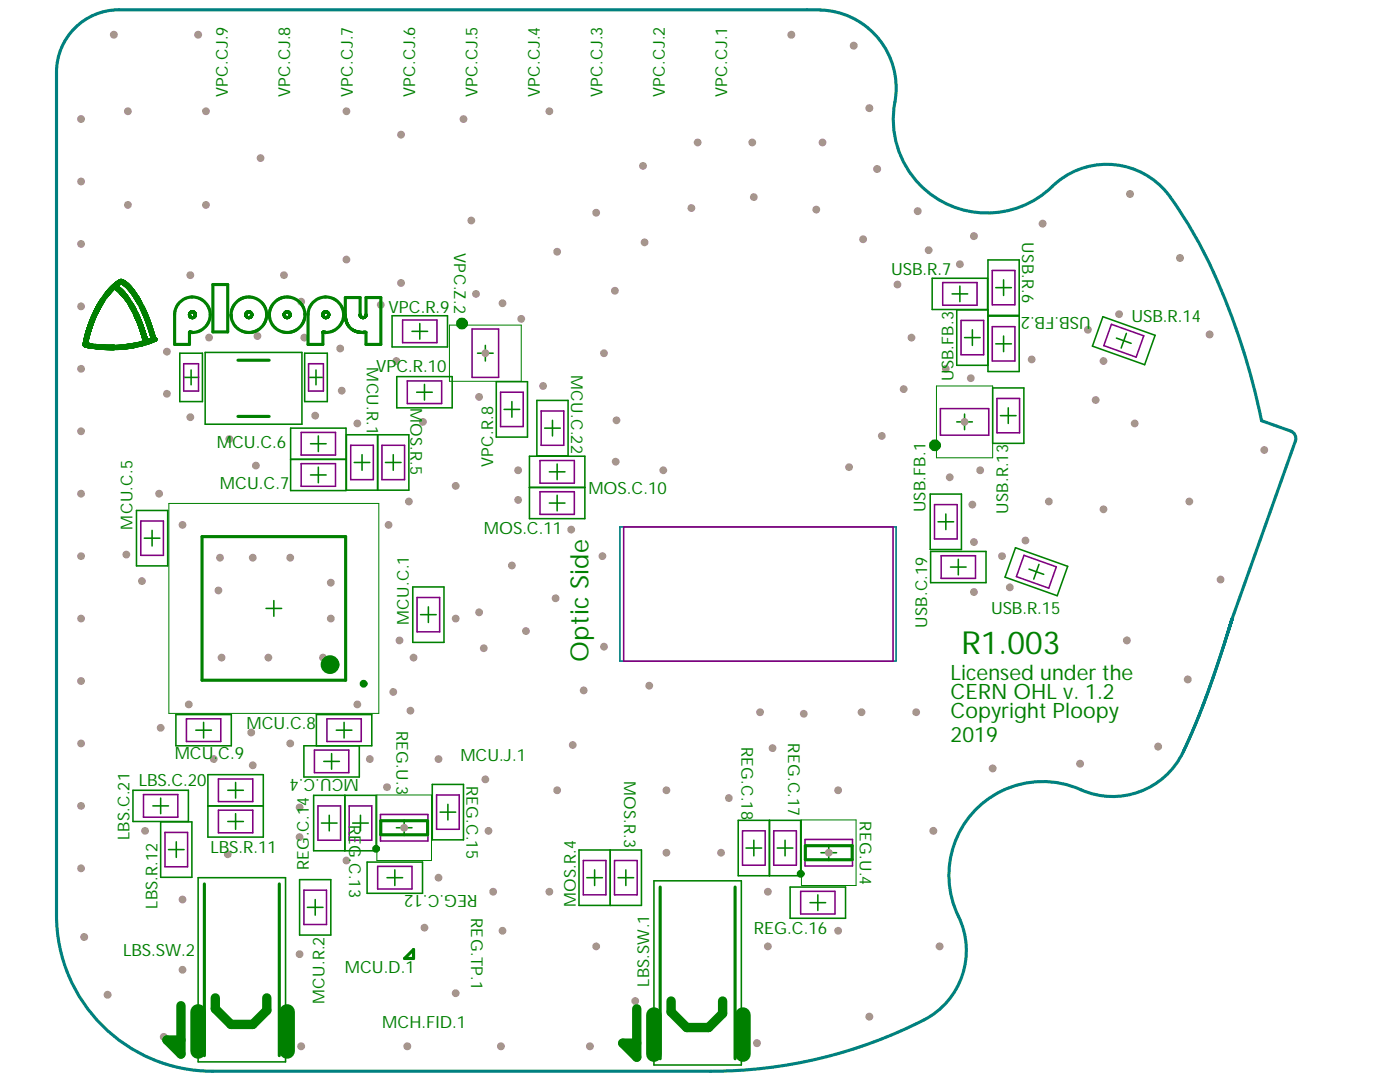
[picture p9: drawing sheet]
<svg xmlns="http://www.w3.org/2000/svg" width="279mm" height="216mm" viewBox="0 0 279 216" stroke-linecap="round" stroke-linejoin="round" font-family="sans-serif">
<defs><g id="words">
<text font-size="6.3" fill="#008000" x="191.9" y="130.5">R1.003</text>
<text font-size="5" fill="#008000" x="117.4" y="132.1" transform="rotate(-90 117.4 132.1)">Optic Side</text>
<g font-size="4.2" fill="#008000">
<text x="189.7" y="135.7">Licensed under the</text>
<text x="189.7" y="139.5">CERN OHL v. 1.2</text>
<text x="189.7" y="143.3">Copyright Ploopy</text>
<text x="189.7" y="148">2019</text>
</g>
<g font-size="3.4" fill="#008000">
<text x="177.9" y="54.9">USB.R.7</text>
<text x="77.5" y="62.4">VPC.R.9</text>
<text x="217.7" y="63.3" transform="rotate(-180 217.7 63.3)">USB.FB.2</text>
<text x="225.8" y="64.2">USB.R.14</text>
<text x="75.1" y="74.2">VPC.R.10</text>
<text x="43.3" y="89.5">MCU.C.6</text>
<text x="43.9" y="97.6">MCU.C.7</text>
<text x="117.4" y="98.5">MOS.C.10</text>
<text x="96.5" y="106.6">MOS.C.11</text>
<text x="197.8" y="122.5">USB.R.15</text>
<text x="49.2" y="145.5">MCU.C.8</text>
<text x="34.9" y="151.5">MCU.C.9</text>
<text x="71.6" y="155.5" transform="rotate(-180 71.6 155.5)">MCU.C.4</text>
<text x="91.9" y="151.8">MCU.J.1</text>
<text x="27.7" y="156.8">LBS.C.20</text>
<text x="42" y="170.1">LBS.R.11</text>
<text x="95.3" y="178.6" transform="rotate(-180 95.3 178.6)">REG.C.12</text>
<text x="24.6" y="190.7">LBS.SW.2</text>
<text x="150.4" y="186.3">REG.C.16</text>
<text x="68.8" y="194.1">MCU.D.1</text>
<text x="76.3" y="205">MCH.FID.1</text>
</g>
<g font-size="3.3" fill="#008000">
<text x="45.5" y="19.4" transform="rotate(-90 45.5 19.4)">VPC.CJ.9</text>
<text x="57.9" y="19.4" transform="rotate(-90 57.9 19.4)">VPC.CJ.8</text>
<text x="70.4" y="19.4" transform="rotate(-90 70.4 19.4)">VPC.CJ.7</text>
<text x="82.8" y="19.4" transform="rotate(-90 82.8 19.4)">VPC.CJ.6</text>
<text x="95.3" y="19.4" transform="rotate(-90 95.3 19.4)">VPC.CJ.5</text>
<text x="107.8" y="19.4" transform="rotate(-90 107.8 19.4)">VPC.CJ.4</text>
<text x="120.2" y="19.4" transform="rotate(-90 120.2 19.4)">VPC.CJ.3</text>
<text x="132.7" y="19.4" transform="rotate(-90 132.7 19.4)">VPC.CJ.2</text>
<text x="145.1" y="19.4" transform="rotate(-90 145.1 19.4)">VPC.CJ.1</text>
<text x="90.6" y="50.5" transform="rotate(90 90.6 50.5)">VPC.Z.2</text>
<text x="204" y="48.4" transform="rotate(90 204 48.4)">USB.R.6</text>
<text x="73.2" y="73.3" transform="rotate(90 73.2 73.3)">MCU.R.1</text>
<text x="114" y="74.8" transform="rotate(90 114 74.8)">MCU.C.22</text>
<text x="190.3" y="76.1" transform="rotate(-90 190.3 76.1)">USB.FB.3</text>
<text x="81.9" y="81.4" transform="rotate(90 81.9 81.4)">MOS.R.5</text>
<text x="98.4" y="93.2" transform="rotate(-90 98.4 93.2)">VPC.R.8</text>
<text x="26.5" y="105.7" transform="rotate(-90 26.5 105.7)">MCU.C.5</text>
<text x="184.7" y="102.2" transform="rotate(-90 184.7 102.2)">USB.FB.1</text>
<text x="201.2" y="102.6" transform="rotate(-90 201.2 102.6)">USB.R.13</text>
<text x="81.6" y="124.7" transform="rotate(-90 81.6 124.7)">MCU.C.1</text>
<text x="185" y="125.3" transform="rotate(-90 185 125.3)">USB.C.19</text>
<text x="79.1" y="145.9" transform="rotate(90 79.1 145.9)">REG.U.3</text>
<text x="148" y="149" transform="rotate(90 148 149)">REG.C.18</text>
<text x="157.3" y="148.3" transform="rotate(90 157.3 148.3)">REG.C.17</text>
<text x="124.6" y="155.8" transform="rotate(90 124.6 155.8)">MOS.R.3</text>
<text x="93.1" y="156.8" transform="rotate(90 93.1 156.8)">REG.C.15</text>
<text x="25.8" y="167.7" transform="rotate(-90 25.8 167.7)">LBS.C.21</text>
<text x="69.7" y="164.5" transform="rotate(90 69.7 164.5)">REG.C.13</text>
<text x="171.6" y="163.9" transform="rotate(90 171.6 163.9)">REG.U.4</text>
<text x="61.7" y="173.6" transform="rotate(-90 61.7 173.6)">REG.C.14</text>
<text x="31.4" y="181.4" transform="rotate(-90 31.4 181.4)">LBS.R.12</text>
<text x="94.1" y="183.2" transform="rotate(90 94.1 183.2)">REG.TP.1</text>
<text x="114.9" y="181.1" transform="rotate(-90 114.9 181.1)">MOS.R.4</text>
<text x="129.6" y="196.9" transform="rotate(-90 129.6 196.9)">LBS.SW.1</text>
<text x="64.8" y="200.4" transform="rotate(-90 64.8 200.4)">MCU.R.2</text>
</g>
</g></defs>
<g fill="none" stroke="#008000" stroke-width=".31">
<path d="M186 55.5h11.1v6.3h-11.1zM190 58.6h3.1M191.6 57.1v3.1M198.7 57.4h3.1M200.3 55.8v3.2M35.9 70.5h4.5v9.6h-4.5zM36.7 75.3h2.9M38.1 73.8v3M40.9 70.3h19.4v14.3h-19.4zM60.8 70.5h4.5v9.6h-4.5zM61.6 75.3h2.9M63.1 73.8v3"/>
<path d="M78.2 63h11.1v6.2h-11.1zM79.2 75.1h11v6.3h-11zM82.2 66.1h3.1M83.2 78.3h3.1M83.8 64.6v3.1M84.7 76.7v3.1M95.3 70.5h3.1M96.9 68.9v3.1M99 76.2h6.3v11h-6.3zM107.1 79.9h6.3v11.1h-6.3zM192.5 67.4h3.1M194.1 65.8v3.1"/>
<path d="M197.2 61.8h-6.3v11.1h6.3M197.2 62.9h6.2v-11h-6.2v22.2h6.2v-11h-6.2M198.1 77.4h6.2v11.1h-6.2zM198.7 68.6h3.1M200.3 67.1v3.1M220.1 63.2l10.4 3.7-2.1 5.9-10.4-3.7zM222.8 67.5l2.9 1M224.8 66.5l-1 3M58 85.4h11.1v12.5h-11.1zM58 91.7h11.1M62 94.8h3.1M62 88.5h3.1"/>
<path d="M63.5 87v3.1M63.5 93.2v3.1M69.1 86.8h12.5v11h-12.5zM70.7 92.3h3.1M72.3 90.7v3.1M75.4 86.8v11M76.9 92.3h3.1M78.5 90.7v3.1M100.6 81.7h3.1M102.2 80.1v3.1M105.7 91h11v12.5h-11zM105.7 97.3h11"/>
<path d="M108.7 85.4h3.1M109.6 94.1h3.1M110.3 83.9v3.1M111.2 92.6v3.1M111.2 98.8v3.1M185.6 98.6h6.3v11h-6.3zM190.9 84.2h3.2M192.5 82.6v3.1M199.7 82.9h3.1M201.2 81.4v3.1M27.2 101.9h6.3v11h-6.3zM28.8 107.4h3.1"/>
<path d="M30.4 105.8v3.1M54.7 119.8v3.2M82.4 117.1h6.2v11.1h-6.2zM109.6 100.4h3.1M185.7 110h11.1v6.3h-11.1zM187.2 104.1h3.1M188.8 102.6v3.1M189.7 113.2h3.1M191.3 111.6v3.1M202.7 109.3l10.4 3.7-2.1 5.9-10.4-3.7zM205.4 113.6l2.9 1M207.4 112.6l-1.1 3"/>
<path d="M53.1 121.4h3.1M83.9 122.7h3.1M85.5 121.1v3.1M26.5 157.7h11.1v6.2h-11.1zM32.1 159.2v3.2M35.1 142.6h11.1v6.2h-11.1zM39.1 145.7h3.1M40.6 144.1v3.2M41.5 154.6h11v12.4h-11zM45.5 157.7h3.1M47 156.1v3.1M62.6 158.7h12.5v11.1h-12.5z"/>
<path d="M63.1 148.8v-6.2h11.1v6.2h-13.6v6.2h11.1v-6.2M64.6 151.9h3.1M66.2 150.4v3.1M67.1 145.7h3.1M68.7 144.1v3.2M68.8 158.7v11.1M86.3 156.5h6.2v11.1h-6.2zM30.5 160.8h3.1M32.1 164h6.2v11.1h-6.2zM33.6 169.5h3.1M35.2 168v3.1M39.5 175.1h17.5v36.8h-17.5z"/>
<path d="M41.5 160.8h11M45.5 163.9h3.1M47 162.4v3.1M59.8 175.5h6.2v11.1h-6.2zM62.9 179.5v3.1M64.2 164.2h3.1M65.7 162.7v3.1M70.4 164.2h3.1M71.9 162.7v3.1M73.3 172h11v6.2h-11zM77.2 175.1h3.2M78.8 173.6v3.1"/>
<path d="M79.1 165.2h3.1M80.7 163.6v3.1M87.8 162.1h3.1M89.4 160.5v3.1M115.6 169.6h12.4v11.1h-12.4zM117.1 175.1h3.1M118.7 173.6v3.1M121.8 169.6v11.1M123.3 175.1h3.2M124.9 173.6v3.1M130.5 175.8h17.5v36.7h-17.5zM147.3 163.7h12.5v11h-12.5z"/>
<path d="M148.9 169.2h3.1M150.4 167.7v3.1M153.6 163.7v11M155.1 169.2h3.1M156.7 167.7v3.1M157.7 177h11v6.2h-11zM163.2 178.6v3.1M163.8 170.1h3.2M165.4 168.6v3.1M61.3 181.1h3.2M161.7 180.1h3.1"/>
</g>
<path d="M89.7 64.9h14.3v11.2h-14.3zM186.9 77h11.2v14.3h-11.2zM33.7 100.5h41.9v41.9h-41.9zM75.2 158.6h10.9v13.1h-10.9zM159.9 163.6h10.9v13.1h-10.9z" fill="none" stroke="#008000" stroke-width=".2"/>
<g fill="none" stroke="#008080" stroke-width=".62">
<path d="M245 126.4v.1M245 126.3v.1M245.1 126v.1M245.2 125.8l-.2 .6M245.2 125.8h.1M245.2 125.7h.1M245.2 125.6h.1M245.3 125.5l-.1 .3M245.3 125.4l-.1 .2M245.3 125.3h.1M245.3 125.3v.1M245.3 125.2v.1"/>
<path d="M245.4 125.2l-.1 .3M245.4 125.2h.1M245.4 125.1v.1M245.4 125.1h.1M245.4 125l-.1 .3M245.4 125h.1M245.4 125v.1M245.4 124.9v.1M245.4 124.9h.1M245.5 124.9h.1M245.5 124.9h-.1M245.5 124.8h.1"/>
<path d="M245.5 124.7h.1M245.5 124.6v.1M245.6 124.6h-.1M245.6 124.5v.1M245.6 124.5l-.1 .3M245.6 124.4h.1M245.6 124.3h.1M245.7 124.2l-.1 .3M245.7 124.2h.1M245.7 124.1l-.1 .3M245.7 124v.2M245.8 123.8l-.1 .3"/>
<path d="M245.8 123.8h.1M245.8 123.7v.1M245.8 123.7h.1M245.9 123.6h-.1M245.9 123.5l-.1 .2M245.9 123.5h.1M245.9 123.5l-.1 .3M245.9 123.4l12.6-35.4a1.56 1.56 0 0 0-.9-2l-5.8-2.1a129.9 129.9 0 0 0-14.6-39l-.7-1.1a36.3 36.3 0 0 0-4.5-6.3 15.6 15.6 0 0 0-22-.3 18.7 18.7 0 0 1-22.3 2.9 18.7 18.7 0 0 1-9-20.6 15.7 15.7 0 0 0-16.6-17.5h-138.4a12.5 12.5 0 0 0-12.4 12.4v168.2a31.1 31.1 0 0 0 31.1 31.2h99.5a92.4 92.4 0 0 0 43.8-11.1 15.6 15.6 0 0 0 5.6-19.9 18.7 18.7 0 0 1 3.3-21.2 18.7 18.7 0 0 1 21.1-4 15.9 15.9 0 0 0 21.4-9.7l3.7-9.2 4.2-12.3M245.9 123.4v.1M239.2 143h.1"/>
</g>
<path d="M123.7 105.1h55.1v26.8h-55.1z" fill="none" stroke="#008080" stroke-width=".31"/>
<g fill="none" stroke="#800080" stroke-width=".31">
<path d="M188.1 56.4h6.9v4.5h-6.9zM198 54h4.5v6.8h-4.5zM36.7 72.6h2.9v5.4h-2.9zM61.6 72.6h2.9v5.4h-2.9zM80.4 63.9h6.8v4.5h-6.8zM81.3 76h6.8v4.5h-6.8zM94.2 65.6h5.3v9.7h-5.3zM99.9 78.3h4.5v6.8h-4.5zM191.8 63.9h4.5v6.9h-4.5zM198 65.2h4.5v6.8h-4.5zM199 79.5h4.5v6.9h-4.5zM221.8 64.7l6.5 2.3-1.6 4.3-6.4-2.3z"/>
<path d="M60.1 86.3h6.9v4.5h-6.9zM60.1 92.5h6.9v4.5h-6.9zM70 88.9h4.5v6.8h-4.5zM76.2 88.9h4.5v6.8h-4.5zM107.8 91.9h6.8v4.5h-6.8zM107.8 98.1h6.8v4.5h-6.8zM108 82h4.5v6.9h-4.5zM187.7 81.5h9.6v5.3h-9.6zM28.1 104h4.5v6.8h-4.5zM83.2 119.2h4.5v6.9h-4.5zM124.5 105.2h53.7v26.7h-53.7zM186.5 100.7h4.5v6.8h-4.5z"/>
<path d="M187.8 110.9h6.9v4.5h-6.9zM204.4 110.8l6.4 2.3-1.5 4.3-6.5-2.3zM28.6 158.5h6.9v4.6h-6.9zM37.2 143.4h6.9v4.6h-6.9zM43.6 155.4h6.8v4.5h-6.8zM62.8 149.7h6.8v4.5h-6.8zM65.2 143.4h6.9v4.6h-6.9zM87.1 158.6h4.5v6.9h-4.5zM32.9 166.1h4.5v6.9h-4.5zM43.6 161.7h6.8v4.5h-6.8zM60.6 177.6h4.6v6.9h-4.6zM63.5 160.8h4.5v6.9h-4.5z"/>
<path d="M69.7 160.8h4.5v6.9h-4.5zM75.4 172.9h6.8v4.5h-6.8zM75.9 162.5h9.5v5.3h-9.5zM116.4 171.7h4.5v6.9h-4.5zM122.6 171.7h4.6v6.9h-4.6zM148.2 165.8h4.5v6.8h-4.5zM154.4 165.8h4.5v6.8h-4.5zM159.8 177.9h6.8v4.5h-6.8zM160.7 167.5h9.4v5.3h-9.4z"/>
</g>
<g fill="#a6968d">
<circle cx="45.5" cy="170.5" r=".78"/>
<circle cx="50.1" cy="146.2" r=".78"/>
<circle cx="57.9" cy="148.3" r=".78"/>
<circle cx="96.6" cy="129.3" r=".78"/>
<circle cx="218.7" cy="79.8" r=".78"/>
<circle cx="220.2" cy="101.6" r=".78"/>
<circle cx="226.5" cy="84.5" r=".78"/>
<circle cx="243.6" cy="115.6" r=".78"/>
<circle cx="237.4" cy="100.1" r=".78"/>
<circle cx="252.3" cy="89.8" r=".78"/>
<circle cx="42.7" cy="151.5" r=".78"/>
<circle cx="41.1" cy="40.9" r=".78"/>
<circle cx="25.5" cy="40.9" r=".78"/>
<circle cx="25.5" cy="22.2" r=".78"/>
<circle cx="41.1" cy="22.2" r=".78"/>
<circle cx="36.4" cy="193.5" r=".78"/>
<circle cx="126.8" cy="199.7" r=".78"/>
<circle cx="90.9" cy="198.2" r=".78"/>
<circle cx="92.5" cy="23.8" r=".78"/>
<circle cx="109.6" cy="22.2" r=".78"/>
<circle cx="52" cy="31.5" r=".78"/>
<circle cx="69.1" cy="22.2" r=".78"/>
<circle cx="128.3" cy="33.1" r=".78"/>
<circle cx="164.2" cy="28.4" r=".78"/>
<circle cx="80" cy="56.5" r=".78"/>
<circle cx="69.1" cy="51.8" r=".78"/>
<circle cx="38" cy="54.9" r=".78"/>
<circle cx="56.7" cy="54.9" r=".78"/>
<circle cx="31.8" cy="98.5" r=".78"/>
<circle cx="81.6" cy="100.1" r=".78"/>
<circle cx="171.9" cy="142.1" r=".78"/>
<circle cx="36.4" cy="179.5" r=".78"/>
<circle cx="100.3" cy="185.7" r=".78"/>
<circle cx="59.8" cy="190.4" r=".78"/>
<circle cx="133" cy="157.7" r=".78"/>
<circle cx="109.6" cy="177.9" r=".78"/>
<circle cx="119" cy="188.8" r=".78"/>
<circle cx="153.2" cy="188.8" r=".78"/>
<circle cx="145.5" cy="159.2" r=".78"/>
<circle cx="167.3" cy="157.7" r=".78"/>
<circle cx="182.8" cy="142.1" r=".78"/>
<circle cx="77.5" cy="104.7" r=".78"/>
<circle cx="60.1" cy="60.2" r=".78"/>
<circle cx="76" cy="60.8" r=".78"/>
<circle cx="154.2" cy="149.3" r=".78"/>
<circle cx="160.4" cy="142.4" r=".78"/>
<circle cx="116.5" cy="137.8" r=".78"/>
<circle cx="151.7" cy="142.1" r=".78"/>
<circle cx="87.5" cy="151.5" r=".78"/>
<circle cx="105" cy="125.9" r=".78"/>
<circle cx="97.5" cy="165.8" r=".78"/>
<circle cx="81.9" cy="141.8" r=".78"/>
<circle cx="129.6" cy="136.8" r=".78"/>
<circle cx="120.5" cy="129" r=".78"/>
<circle cx="120.2" cy="111" r=".78"/>
<circle cx="110.9" cy="119.4" r=".78"/>
<circle cx="114.3" cy="148.7" r=".78"/>
<circle cx="111.2" cy="157.7" r=".78"/>
<circle cx="96.9" cy="155.5" r=".78"/>
<circle cx="98.4" cy="177.9" r=".78"/>
<circle cx="84.4" cy="84.2" r=".78"/>
<circle cx="95.6" cy="122.2" r=".78"/>
<circle cx="102.2" cy="112.8" r=".78"/>
<circle cx="114" cy="105.7" r=".78"/>
<circle cx="103.4" cy="99.8" r=".78"/>
<circle cx="185.3" cy="49.9" r=".78"/>
<circle cx="191.6" cy="52.7" r=".78"/>
<circle cx="100.3" cy="60.5" r=".78"/>
<circle cx="79.1" cy="72" r=".78"/>
<circle cx="104" cy="63.6" r=".78"/>
<circle cx="95.6" cy="79.2" r=".78"/>
<circle cx="139.2" cy="28.4" r=".78"/>
<circle cx="94.1" cy="44" r=".78"/>
<circle cx="95" cy="58.6" r=".78"/>
<circle cx="150.1" cy="28.4" r=".78"/>
<circle cx="111.2" cy="50.2" r=".78"/>
<circle cx="80" cy="26.9" r=".78"/>
<circle cx="90.9" cy="97" r=".78"/>
<circle cx="209.3" cy="100.1" r=".78"/>
<circle cx="119" cy="42.4" r=".78"/>
<circle cx="108.4" cy="77" r=".78"/>
<circle cx="71.3" cy="84.5" r=".78"/>
<circle cx="77.2" cy="157.1" r=".78"/>
<circle cx="59.8" cy="161.1" r=".78"/>
<circle cx="133" cy="170.2" r=".78"/>
<circle cx="143.9" cy="170.1" r=".78"/>
<circle cx="28.3" cy="116" r=".78"/>
<circle cx="66" cy="116.3" r=".78"/>
<circle cx="78.5" cy="138.1" r=".78"/>
<circle cx="32.1" cy="145.2" r=".78"/>
<circle cx="194.4" cy="108.2" r=".78"/>
<circle cx="194.1" cy="100.7" r=".78"/>
<circle cx="200" cy="111" r=".78"/>
<circle cx="193.7" cy="75.5" r=".78"/>
<circle cx="162.9" cy="41.8" r=".78"/>
<circle cx="122.7" cy="58" r=".78"/>
<circle cx="51.1" cy="92.9" r=".78"/>
<circle cx="33.3" cy="78.6" r=".78"/>
<circle cx="128.6" cy="48.4" r=".78"/>
<circle cx="188.8" cy="73.6" r=".78"/>
<circle cx="189.5" cy="95.2" r=".78"/>
<circle cx="205.9" cy="71.7" r=".78"/>
<circle cx="195.6" cy="93.8" r=".78"/>
<circle cx="122.9" cy="92.1" r=".78"/>
<circle cx="82.5" cy="131.2" r=".78"/>
<circle cx="79.7" cy="127.8" r=".78"/>
<circle cx="25.2" cy="110.7" r=".78"/>
<circle cx="43.6" cy="117.8" r=".78"/>
<circle cx="43.9" cy="111.3" r=".78"/>
<circle cx="71.3" cy="140.6" r=".78"/>
<circle cx="37.7" cy="140.6" r=".78"/>
<circle cx="132.4" cy="93.8" r=".78"/>
<circle cx="192.5" cy="84.2" r=".78"/>
<circle cx="194.4" cy="118.1" r=".78"/>
<circle cx="50.4" cy="152.7" r=".78"/>
<circle cx="29" cy="165.8" r=".78"/>
<circle cx="123" cy="83.9" r=".78"/>
<circle cx="120.5" cy="70.5" r=".78"/>
<circle cx="138" cy="41.5" r=".78"/>
<circle cx="169.4" cy="93.2" r=".78"/>
<circle cx="176" cy="87" r=".78"/>
<circle cx="180.3" cy="77.6" r=".78"/>
<circle cx="53.6" cy="131.2" r=".78"/>
<circle cx="73.8" cy="151.5" r=".78"/>
<circle cx="59.8" cy="167" r=".78"/>
<circle cx="69.1" cy="171.7" r=".78"/>
<circle cx="87.5" cy="175.1" r=".78"/>
<circle cx="84.7" cy="185.1" r=".78"/>
<circle cx="103.4" cy="93.8" r=".78"/>
<circle cx="80.7" cy="165.2" r=".78"/>
<circle cx="167.3" cy="185.7" r=".78"/>
<circle cx="165.4" cy="170.2" r=".78"/>
<circle cx="201.5" cy="117.2" r=".78"/>
<circle cx="204.6" cy="107.9" r=".78"/>
<circle cx="220.2" cy="72" r=".78"/>
<circle cx="223.3" cy="62.7" r=".78"/>
<circle cx="217.1" cy="65.8" r=".78"/>
<circle cx="36.4" cy="104.7" r=".78"/>
<circle cx="96.9" cy="70.5" r=".78"/>
<circle cx="64.5" cy="131.2" r=".78"/>
<circle cx="66" cy="123.4" r=".78"/>
<circle cx="44.2" cy="131.2" r=".78"/>
<circle cx="57.9" cy="111.3" r=".78"/>
<circle cx="50.4" cy="111.3" r=".78"/>
<circle cx="16.2" cy="23.8" r=".78"/>
<circle cx="16.2" cy="173.3" r=".78"/>
<circle cx="16.2" cy="160.8" r=".78"/>
<circle cx="16.2" cy="36.2" r=".78"/>
<circle cx="16.2" cy="111" r=".78"/>
<circle cx="16.2" cy="98.5" r=".78"/>
<circle cx="16.2" cy="86.1" r=".78"/>
<circle cx="16.2" cy="73.6" r=".78"/>
<circle cx="16.2" cy="61.1" r=".78"/>
<circle cx="16.2" cy="148.3" r=".78"/>
<circle cx="16.2" cy="135.9" r=".78"/>
<circle cx="45.8" cy="87.6" r=".78"/>
<circle cx="38" cy="83.2" r=".78"/>
<circle cx="33.3" cy="70.2" r=".78"/>
<circle cx="41.7" cy="67.4" r=".78"/>
<circle cx="51.4" cy="67.1" r=".78"/>
<circle cx="60.7" cy="67.4" r=".78"/>
<circle cx="67.9" cy="69.5" r=".78"/>
<circle cx="68.2" cy="78" r=".78"/>
<circle cx="62.9" cy="82.9" r=".78"/>
<circle cx="153.2" cy="177.9" r=".78"/>
<circle cx="181.9" cy="67.4" r=".78"/>
<circle cx="150.4" cy="39.3" r=".78"/>
<circle cx="179.1" cy="56.8" r=".78"/>
<circle cx="172.2" cy="47.7" r=".78"/>
<circle cx="16.2" cy="48.7" r=".78"/>
<circle cx="90.9" cy="123.4" r=".78"/>
<circle cx="16.2" cy="123.4" r=".78"/>
<circle cx="32.7" cy="206.9" r=".79"/>
<circle cx="237" cy="135.6" r=".79"/>
<circle cx="173.5" cy="202.9" r=".79"/>
<circle cx="241.4" cy="66.7" r=".79"/>
<circle cx="183.2" cy="42.1" r=".79"/>
<circle cx="157.9" cy="6.9" r=".79"/>
<circle cx="215.6" cy="152.4" r=".79"/>
<circle cx="187.5" cy="188.8" r=".79"/>
<circle cx="224.9" cy="127.8" r=".79"/>
<circle cx="151.1" cy="208.1" r=".79"/>
<circle cx="194.4" cy="47.1" r=".79"/>
<circle cx="175.1" cy="33.7" r=".79"/>
<circle cx="198.1" cy="153.3" r=".79"/>
<circle cx="186.3" cy="165.8" r=".79"/>
<circle cx="208.1" cy="44.6" r=".79"/>
<circle cx="173.5" cy="21.6" r=".79"/>
<circle cx="231.1" cy="149" r=".79"/>
<circle cx="22.7" cy="6.9" r=".79"/>
<circle cx="225.5" cy="38.7" r=".79"/>
<circle cx="117.7" cy="208.8" r=".79"/>
<circle cx="235.5" cy="51.5" r=".79"/>
<circle cx="16.8" cy="187" r=".79"/>
<circle cx="21.5" cy="198.5" r=".79"/>
<circle cx="81.3" cy="208.8" r=".79"/>
<circle cx="39.5" cy="6.9" r=".79"/>
<circle cx="170.4" cy="9.1" r=".79"/>
<circle cx="100" cy="208.8" r=".79"/>
<circle cx="60.1" cy="208.8" r=".79"/>
</g>
<g fill="none" stroke="#008000" stroke-width="1.1">
<path d="M20.6 59.8l-.6 1M21.4 58.6l-.4 .6M21.5 58.6h-.1M21.5 58.5v.1M21.5 58.5h.1M21.7 58.3l-.2 .2M21.9 58l-.2 .3M22.1 57.9h-.1M22.1 57.8h.1M22.2 57.8h-.1M22.3 57.7h-.1M22.3 57.6h.1"/>
<path d="M22.5 57.4l-.1 .1M22.5 57.4l-.6 .7M22.6 57.4h-.1M22.6 57.3v.1M22.6 57.3h.1M22.7 57.2l-.1 .1M22.8 57.1l-.1 .1M22.8 57.1h.1M22.9 57.2l.3 .2M22.9 57l-.2 .2M23 57h-.1M23.1 56.9h.1"/>
<path d="M23.1 56.8l-.2 .3M23.2 56.8h-.1M23.2 56.8h.1M23.2 57.4h.1M23.2 57.4l.3 .2M23.3 57.4h.1M23.3 56.7h.1M23.3 56.7l-.1 .1M23.4 56.7h-.1M23.4 56.6h.1M23.5 57.5v.1M23.5 56.6h-.1"/>
<path d="M23.5 57.6h.1M23.5 56.5l-.1 .2M23.6 57.6v.1M23.6 56.5h.1M23.6 57.7h.1M23.6 57.7l.2 .1M23.7 57.7h.1M23.7 56.4l-.2 .1M23.7 57.7v.1M23.8 57.8h.1M23.8 56.4h-.1M23.8 56.4l-.2 .1"/>
<path d="M23.8 56.4h.1M24.9 56.6l.1 .1M24.9 59l.1 .2M24.9 56.6h.1M24.9 59.1h.1M24.9 59.1l.1 .1M25 59.1h.1M25 56.6h.1M25 56.6v.1M25 56.7h.1M25 59.2l.1 .1M25 56.7l.3 .2"/>
<path d="M25.1 59.2h.1M25.1 59.2v.1M25.1 56.7h.1M25.1 59.3h.1M25.2 59.3v.2M25.2 56.8h.1M25.2 56.8l.1 .1M25.2 59.5h.1M25.3 59.5h.1M25.3 56.9l.2 .2M25.3 59.5l.4 .6M25.3 56.9l.1 .1"/>
<path d="M25.4 59.6v.1M25.4 57h.1M25.4 57l.2 .2M25.6 57.2h.1M25.6 57.2l.2 .2M25.6 57.2l.3 .3M25.8 57.4l.1 .2M25.9 57.6h.1M26 57.6l.1 .1M26 57.7h.1M26.1 57.7h.1M26.1 57.7v.1"/>
<path d="M26.1 57.8h.1M26.1 57.8l.1 .1M26.2 57.8l.2 .4M26.2 57.9h.1M26.3 58l.1 .1M26.4 58.1h.1M26.4 58.2h.1M26.5 58.2v.1M26.5 58.3h.1M26.5 58.3l.2 .2M26.6 58.3v.1M26.6 58.4v.1"/>
<path d="M26.7 58.5l.5 .8M27.2 59.3v.1M27.2 59.3l.1 .2M27.2 59.4h.1M27.3 59.4v.1M27.3 59.5l.1 .2M27.3 59.6h.1M27.4 59.6h.1M27.4 59.7h.1M27.4 59.7l.2 .2M27.5 59.7h.1M27.5 59.8h.1"/>
<path d="M27.6 59.9h.1M27.6 59.9l.3 .7M17 68.8h.2M17 68.8h.1M17 68.7v.1M17 68.6v.1M17 68.5v.1M17.1 68.8h.1M17.1 68.4l-.1 .1M17.1 68.4v.1M17.1 68.3v.1M17.1 68.8h.2"/>
<path d="M17.2 68h-.1M17.2 68.8l.1 .1M17.2 67.9l-.1 .4M17.2 67.9h.1M17.2 68.8h.1M17.2 67.8v.1M17.2 67.8h.1M17.2 67.7h.1M17.2 67.6h.1M17.3 67.5h.1M17.3 68.8v.1M17.3 67.5l-.1 .3"/>
<path d="M17.3 67.4v.1M17.3 67.4h.1M17.3 68.9h.1M17.4 68.9h.1M17.4 67.1h.1M17.4 66.9h.1M17.4 66.8h.1M17.5 66.8l-.2 .6M17.5 66.8h.1M17.5 66.7l-.1 .2M17.5 66.7h.1M17.5 68.9h.1"/>
<path d="M17.5 66.6v.1M17.6 68.9h.1M17.6 68.9l.1 .1M17.7 68.9h.1M17.7 68.9v.1M17.7 69h.1M17.8 69h.1M18 69h.1M18.1 69l1.5 .2M18.6 63.4v.1M19.2 62.1v.1M19.2 62.1h.1"/>
<path d="M19.3 62l-.7 1.4M19.3 62l-.1 .2M19.3 62h.1M19.5 61.6l-.2 .4M19.5 61.6l-.2 .3M19.5 61.6l-.1 .1M19.5 61.6h.1M19.6 69.2h.1M19.6 61.5h-.1M19.6 69.2l3.2 .1M19.6 61.4h.1M19.7 61.2l-.2 .4"/>
<path d="M19.7 61.2h.1M19.8 61l-.1 .1M19.8 61h.1M19.8 60.9v.1M19.9 60.9h-.1M19.9 60.8h.1M19.9 60.8v.1M20 60.8h-.1M20.2 60.4h.1M20.6 69.3h.1M21.1 69.3h.1M21.3 69.3h.1"/>
<path d="M21.5 69.3h.1M21.6 69.3h.1M21.7 69.3h.1M21.8 69.3h.1M22 69.3h.1M22.1 69.3h.1M22.5 69.3h.1M22.6 69.3h.1M22.7 69.3h.1M22.8 69.3h.1M25.6 69.1l-2.4 .2M25.7 69.1h-.1"/>
<path d="M25.9 69.1h.1M25.9 60.4l.3 .4M26 69.1h-.3M26 69.1h.1M26.1 69l-.1 .1M26.1 60.8h.1M26.2 60.8v.1M26.2 60.9h.1M26.2 60.9v.1M26.2 61h.1M26.3 61h.1M26.3 61v.1"/>
<path d="M26.3 61.1h.1M26.3 61.1l.1 .1M26.3 69h-.2M26.4 61.2h.1M26.4 69h-.1M26.4 61.2v.1M26.4 61.3h.1M26.4 61.3l.1 .1M26.5 61.4v.1M26.5 61.4l.1 .1M26.5 61.5l.1 .1M26.5 61.5h.1"/>
<path d="M26.6 61.5v.1M26.6 61.6v.1M26.6 61.7l.1 .1M26.6 61.7h.1M26.7 61.8h.1M26.7 68.9l-.3 .1M26.7 61.8v.1M26.7 68.9h.1M26.7 61.9h.1M26.8 61.9v.1M26.8 62h.1M26.8 62l.3 .6"/>
<path d="M27.1 62.6h.1M27.1 62.6v.1M27.1 62.7h.1M27.1 62.7l.1 .2M27.2 62.8h.1M27.2 62.8v.1M27.2 62.9h.1M27.2 62.9l.1 .2M27.3 63h.1M27.3 63v.2M27.3 63v.1M27.3 63.1v.1"/>
<path d="M27.3 63.1h.1M27.3 63.2h.1M27.4 63.2h.1M27.4 63.2v.1M27.4 63.3l.1 .3M27.4 63.3h.1M27.4 63.4h.1M27.5 63.4h.1M27.5 63.5h.1M27.5 68.8l-.8 .1M27.5 63.6l.1 .1M27.5 63.6h.1"/>
<path d="M27.6 63.7h.1M27.6 63.7v.1M27.6 63.7v.2M27.6 63.8h.1M27.6 63.9h.1M27.6 63.9l.1 .1M27.7 63.9v.1M27.7 64v.1M27.7 64.1h.1M27.8 64.1v.1M27.8 64.2v.1M27.8 64.2h.1"/>
<path d="M27.8 64.3h.1M27.8 64.3l.2 .5M27.9 64.5h.1M27.9 64.6h.1M28 64.6v.1M28 64.7v.1M28 64.8l.1 .2M28 64.8l.1 .1M28.1 65l.2 .6M28.1 65h.1M28.2 65.4h.1M28.2 61.1l.5 .9"/>
<path d="M28.3 65.6h.1M28.3 65.6l.1 .4M28.3 68.6l-.5 .1M28.3 65.7h.1M28.3 65.7l.1 .1M28.4 68.6h-.1M28.4 65.8v.1M28.4 65.9v.1M28.4 66l.1 .3M28.4 66h.1M28.5 66.1h.1M28.5 66.2h.1"/>
<path d="M28.5 66.2v.1M28.5 66.3l.1 .2M28.5 66.3h.1M28.5 66.3l.1 .1M28.6 66.4h.1M28.6 66.4v.1M28.6 66.5h.1M28.6 66.5v.1M28.6 68.5l-.2 .1M28.6 66.6h.1M28.6 66.6l.1 .1M28.6 66.6l.1 .2"/>
<path d="M28.6 62l.2 .3M28.6 66.7h.1M28.7 66.7v.2M28.7 66.8h.1M28.7 66.9h.1M28.7 66.9v.1M28.7 66.9l.1 .1M28.7 66.9l.1 .2M28.7 67h.1M28.8 67v.3M28.8 67h.1M28.8 67v.1"/>
<path d="M28.8 67v.2M28.8 67.1v.2M28.8 67.1h.1M28.8 62.3l.1 .2M28.8 67.1v.1M28.8 67.2v.1M28.8 62.3v.1M28.8 67.2h.1M28.8 62.4l.1 .1M28.8 67.3h.1M28.8 67.3l.1 .1M28.9 67.3v.1"/>
<path d="M28.9 67.4v.1M28.9 67.4h.1M28.9 67.5h.1M28.9 67.5l.1 .2M28.9 67.5v.1M28.9 62.5l.3 .8M28.9 62.6h.1M28.9 67.6h.1M28.9 67.6l.1 .1M28.9 67.6l.1 .2M29 67.7v.1M29 67.7h.1"/>
<path d="M29 67.8h.1M29 67.8v.2M29 67.8l.1 .2M29 67.8v.1M29 67.9h.1M29 67.9v.1M29 68l.1 .1M29 68h.1M29.1 68v.3M29.1 68.3l-.2 .1M29.1 68.1h.1M29.1 68.1v.1"/>
<path d="M29.1 63v.1M29.1 68.1v.2M29.1 68.3h.1M29.1 68.2h.1M29.1 68.2v.1M29.2 63.2h.1M29.2 63.3v.1M29.2 63.4l.2 .3M29.3 63.4v.1M29.3 68.3h-.2M29.3 63.5h.1M29.3 63.6h.1"/>
<path d="M29.3 68.3h.1M29.4 63.7l.3 1M29.4 63.7v.1M29.4 63.8v.1M29.5 63.9v.1M29.5 68.2h-.1M29.5 68.2l-.2 .1M29.5 64v.1M29.5 68.2h.1M29.6 64.2v.2M29.6 68.2h-.1M29.6 68.2h.1"/>
<path d="M29.6 64.4h.1M29.7 64.5l.1 .5M29.7 68.1h-.1M29.7 64.7v.1M29.7 68.1h.1M29.8 68.1h-.1M29.8 64.8h.1M29.8 64.9l.3 1.1M29.8 68.1h.1M29.9 68l-.1 .1M30 68h.1M30 68h-.1"/>
<path d="M30 65.6h.1M30.1 68h.1M30.2 68h-.1M30.2 67.9h.1M30.2 67.9l-.1 .1M30.3 67.9h.1M30.3 67.9h-.1M30.4 67.9h-.1M30.4 66.6l.1 .4M30.4 67.9h.1M30.4 66.7v.1M30.4 67.8h.1"/>
<path d="M30.4 66.9h.1M30.4 67.8v.1M30.5 67.8h-.1M30.5 67h.1M30.5 67l.1 .5M30.5 67.1h.1M30.5 67.2h.1M30.5 67.8h.1M30.6 67.3v.2M30.6 67.8h.1M30.6 67.7v.1M30.6 67.7h.1"/>
<path d="M30.6 67.5v.1M30.6 67.6l.1 .1M30.7 67.6v.1"/>
</g>
<g fill="none" stroke="#008000" stroke-width=".62">
<path d="M42.5 56.8v9.4M45.4 56.8v9.4M71.9 59.4v3.5M73 59.4v3.5M76 59.4v9.3M34.8 62.8v5.9M37.8 66.3v2.4M37.8 62.8v.1M37.8 66.3h.1M37.8 62.8h.1M37.8 62.9h.1M37.8 62.7v.2"/>
<path d="M37.8 62.7h.1M37.8 62.9v.1M37.8 63h.1M37.8 62.6v.1M37.8 62.6h.1M37.9 63h.1M37.9 62.6h.1M37.9 66.3h.1M37.9 66.3h.2M38 66.3h.1M38.1 66.3h.1M38.1 66.3h.3"/>
<path d="M38.1 63.3h.1M38.1 62.3h.1M38.2 62.3h-.1M38.2 63.3h.1M38.2 66.3h.1M38.2 63.3v.1M38.2 62.2l-.1 .1M38.2 63.4h.1M38.2 62.2v.1M38.3 62.2h-.1M38.3 66.3h.1M38.3 63.4h.1"/>
<path d="M38.3 62.2h.1M38.4 63.4h.1M38.4 62.2h.1M38.5 62.2h-.2M38.5 62.2h.1M38.5 63.4h-.1M38.5 63.4h.1M38.9 62.6h.1M38.9 63h.1M39 63h-.1M39 62.6h.1M39 63h.1"/>
<path d="M39 62.7h.1M39 62.9v.1M39 62.9h.1M39 62.7v.2M39 62.7v.1M39 62.8h.1M39 62.8v.1M49.1 62.8h.1M49.1 62.8v.1M49.1 62.9h.1M49.1 62.7v.1M49.1 62.9v.1"/>
<path d="M49.1 62.7h.1M49.1 62.6v.1M49.1 62.6h.1M49.1 63h.1M50.2 62.6h.1M50.2 63h.1M50.2 62.7h.1M50.2 62.9v.1M50.2 62.9h.1M50.2 62.7v.1M50.2 62.7v.2M50.2 62.8h.1"/>
<path d="M56.7 62.8v.1M56.7 62.9h.1M56.7 62.7v.2M56.7 62.7v.1M56.7 62.7h.1M56.7 62.9v.1M56.7 62.6v.1M56.7 63h.1M56.7 62.6h.1M57.1 63.4h.1M57.1 62.2h.1M57.2 62.2h-.1"/>
<path d="M57.2 63.4h.1M57.2 62.2h.1M57.3 63.4h.1M57.3 62.2h-.1M57.3 62.2h.1M57.9 62.6h.1M57.9 62.6v.1M57.9 63h.1M57.9 62.9h.1M57.9 62.7h.1M57.9 62.7v.2M57.9 62.8h.1"/>
<path d="M57.9 62.8v.1M61.5 62.8v5.9M64.4 66.3v2.4M64.4 62.8l.1 .1M64.4 66.3h.1M64.4 62.8h.1M64.4 62.7v.2M64.4 62.7h.1M64.4 62.9h.1M64.4 62.7v.1M64.4 62.9l.1 .1M64.5 66.3h.1"/>
<path d="M64.5 63h.1M64.5 62.6v.1M64.5 62.6l-.1 .1M64.5 66.3h.5M64.5 62.6h.1M64.5 66.3h.2M64.6 66.3h.1M64.6 66.3h.2M64.7 63.3h.1M64.8 66.3h.1M64.8 62.3h.1M64.8 63.3h.1"/>
<path d="M64.8 63.3l.1 .1M64.8 62.2v.1M64.8 63.4h.1M64.9 62.2h.1M64.9 63.4h.1M64.9 66.3h.1M64.9 62.2h-.1M65 66.3h.1M65 62.2h-.1M65 62.2h.1M65 63.4h.1M65.1 62.2h.1"/>
<path d="M65.1 63.4h.1M65.2 63.4h-.1M65.2 63.4h.1M65.6 62.6h.1M65.6 63h.1M65.6 62.7h.1M65.6 62.9v.1M65.6 62.7v.1M65.6 62.9h.1M65.6 62.8v.1M65.6 62.8h.1M69 63.7l.1 .3"/>
<path d="M69 63.7v.1M69 63.9h.1M69.1 64v.1M69.1 64.1l.3 .7M70.6 65.9l.6 .3M71.2 66.2h.1M71.2 66.2l.4 .1M71.6 66.3h.1M71.7 66.3h.4M71.9 62.8h.1M71.9 62.8v.1M71.9 62.9h.1"/>
<path d="M71.9 62.9v.1M71.9 63h.1M72 66.3h.1M72.1 66.3h.1M72.2 66.3h.1M72.3 63.4h.1M72.4 63.4h.1M72.5 66.3h.1M72.6 66.3h.1M72.7 66.3h.1M72.8 66.3h.1M72.8 66.3h-.6"/>
<path d="M72.9 66.3h.1M73 66.3h-.1M73 66.3h.1M73 63h.1M73 62.9h.1M73 62.8v.1M73 66.3v2.4M40.3 107.1v28.6M40.8 176.4v34.2M76 163.8v2.8M85.3 163.8v2.8M146.7 177v34.3"/>
<path d="M160.7 168.7v2.9M82.5 189.5v1.8"/>
</g>
<path d="M53.2 199.1v2.5M133.9 199.7v2.2l3.1 3.1M36.1 207.5h-2.8l2.8 2.8M127.1 201.3v9.7" fill="none" stroke="#008000" stroke-width="1.9"/>
<path d="M39.5 201.9v7.8M148.3 202.5v7.8" fill="none" stroke="#008000" stroke-width="3.1"/>
<circle cx="30.6" cy="67.7" r=".55" fill="#008000"/>
<path d="M30.6 67.7h.1" fill="none" stroke="#008000" stroke-width="1.1"/>
<circle cx="30.6" cy="67.7" r=".55" fill="#008000"/>
<path d="M30.6 67.7h.1" fill="none" stroke="#008000" stroke-width="1.1"/>
<circle cx="30.6" cy="67.7" r=".55" fill="#008000"/>
<path d="M30.6 67.7h.1" fill="none" stroke="#008000" stroke-width="1.1"/>
<circle cx="30.7" cy="67.7" r=".55" fill="#008000"/>
<path d="M30.7 67.7h.1" fill="none" stroke="#008000" stroke-width="1.1"/>
<circle cx="30.7" cy="67.7" r=".55" fill="#008000"/>
<path d="M30.7 67.7h.1" fill="none" stroke="#008000" stroke-width="1.1"/>
<circle cx="30.7" cy="67.7" r=".55" fill="#008000"/>
<path d="M30.7 67.7h.1" fill="none" stroke="#008000" stroke-width="1.1"/>
<circle cx="30.7" cy="67.7" r=".55" fill="#008000"/>
<path d="M30.7 67.7h.1" fill="none" stroke="#008000" stroke-width="1.1"/>
<circle cx="30.7" cy="67.7" r=".55" fill="#008000"/>
<path d="M30.7 67.7h.1" fill="none" stroke="#008000" stroke-width="1.1"/>
<circle cx="30.7" cy="67.7" r=".55" fill="#008000"/>
<path d="M30.7 67.7h.1" fill="none" stroke="#008000" stroke-width="1.1"/>
<circle cx="30.7" cy="67.7" r=".55" fill="#008000"/>
<path d="M30.7 67.7h.1" fill="none" stroke="#008000" stroke-width="1.1"/>
<circle cx="30.7" cy="67.7" r=".55" fill="#008000"/>
<path d="M30.7 67.7h.1" fill="none" stroke="#008000" stroke-width="1.1"/>
<circle cx="30.7" cy="67.7" r=".55" fill="#008000"/>
<path d="M30.7 67.7h.1" fill="none" stroke="#008000" stroke-width="1.1"/>
<circle cx="30.7" cy="67.7" r=".55" fill="#008000"/>
<path d="M30.7 67.7h.1" fill="none" stroke="#008000" stroke-width="1.1"/>
<circle cx="30.7" cy="67.7" r=".55" fill="#008000"/>
<path d="M30.7 67.7h.1" fill="none" stroke="#008000" stroke-width="1.1"/>
<circle cx="30.7" cy="67.7" r=".55" fill="#008000"/>
<path d="M30.7 67.7h.1" fill="none" stroke="#008000" stroke-width="1.1"/>
<circle cx="30.7" cy="67.7" r=".55" fill="#008000"/>
<path d="M30.7 67.7h.1" fill="none" stroke="#008000" stroke-width="1.1"/>
<circle cx="30.7" cy="67.7" r=".55" fill="#008000"/>
<path d="M30.7 67.7h.1" fill="none" stroke="#008000" stroke-width="1.1"/>
<circle cx="30.7" cy="67.7" r=".55" fill="#008000"/>
<path d="M30.7 67.7h.1" fill="none" stroke="#008000" stroke-width="1.1"/>
<circle cx="30.7" cy="67.7" r=".55" fill="#008000"/>
<path d="M30.7 67.7h.1" fill="none" stroke="#008000" stroke-width="1.1"/>
<circle cx="30.7" cy="67.7" r=".55" fill="#008000"/>
<path d="M30.7 67.7h.1" fill="none" stroke="#008000" stroke-width="1.1"/>
<circle cx="30.7" cy="67.7" r=".55" fill="#008000"/>
<path d="M30.7 67.7h.1" fill="none" stroke="#008000" stroke-width="1.1"/>
<circle cx="30.7" cy="67.7" r=".55" fill="#008000"/>
<g fill="none" stroke="#008000" stroke-width=".62">
<path d="M40.1 59.7l.3 .2M40.1 59.7a3.5 3.5 0 0 0-5.3 3.1M40.4 59.9a3.5 3.5 0 0 1 1.4 4 3.5 3.5 0 0 1-3.4 2.4M42.5 56.8h2.9M66.7 59.7l.3 .2M66.7 59.7a3.5 3.5 0 0 0-5.2 3.1M67 59.9a3.5 3.5 0 0 1 1.4 4 3.5 3.5 0 0 1-3.4 2.4M71.9 59.4h-3v3.5M73 59.4h3M34.8 68.7h3M37.8 62.8h.1M37.9 63v.1"/>
<path d="M37.9 62.5v.1M37.9 62.5h.1M37.9 63.1h.1M37.9 63.1l.1 .2M38 63.3h.1M38 62.3l-.1 .2M38 62.3h.1M38.1 63.3h.1M38.1 62.3h.1M38.5 62.2h.1M38.6 63.4h-.1M38.6 62.2h.1"/>
<path d="M38.6 62.2v.1M38.6 63.4h.1M38.6 63.3v.1M38.6 62.3h.1M38.7 63.3h-.1M38.7 63.3h.1M38.7 62.3h.1M38.7 62.3l.2 .2M38.8 63.3h-.1M38.9 63.2l-.1 .1M38.9 62.5h.1M38.9 63.1v.1"/>
<path d="M38.9 63.1h.1M38.9 62.6h.1M38.9 63h.1M42.5 66.2h2.9M47.5 71.9h6.2M49.1 62.8h.1M49.1 63h.1M49.1 62.6h.1M49.1 63v.1M49.1 63.1h.1M49.1 62.5v.1M49.1 62.5h.1"/>
<path d="M49.2 63.1l.1 .2M49.2 62.4l-.1 .1M49.3 62.4h-.1M49.3 63.3h.1M49.3 62.3v.1M49.3 62.3h.1M49.4 62.3h-.1M49.4 63.3h.1M49.4 62.3h.1M49.5 63.4h.1M49.5 62.2v.1M49.5 62.2h.1"/>
<path d="M49.6 62.2h-.1M49.6 62.2h.1M49.6 63.4h.1M49.7 62.2h-.1M49.7 63.4h.1M49.7 62.2h.1M49.8 62.2h.1M49.8 63.4h.1M49.9 62.2v.1M49.9 62.3h.1M49.9 63.3h.1M50 63.3h.1"/>
<path d="M50 62.3h.1M50 62.3l.2 .2M50.1 63.2l-.1 .1M50.2 62.5h.1M50.2 63.1l-.1 .1M50.2 63.1h.1M50.2 62.5v.1M50.2 63h.1M50.2 62.6h.1M53.1 63.8a3.6 3.6 0 0 0-1-3.6 3.6 3.6 0 0 0-3.7-.7 3.6 3.6 0 0 0-2.3 3.5 3.5 3.5 0 0 0 3.2 3.3 3.5 3.5 0 0 0 3.8-2.5M56.7 62.8h.1M56.7 63h.1"/>
<path d="M56.7 62.6h.1M56.8 63h.1M56.8 62.6h-.1M56.8 62.6h.1M56.8 63v.1M56.8 62.5v.1M56.8 63.1h.1M56.8 62.5h.1M56.8 63.1l.1 .2M56.9 62.4l-.1 .1M56.9 63.3h.1M56.9 62.3v.1"/>
<path d="M57 62.3h-.1M57 63.3h.1M57 62.3h.1M57.1 63.3h.1M57.1 62.3h-.1M57.1 62.3h.1M57.1 63.3v.1M57.1 63.4h.1M57.1 62.2h.1M57.3 63.4h.1M57.3 62.2h.1M57.4 63.4h-.1"/>
<path d="M57.4 63.4h.1M57.4 62.2h.1M57.5 63.4h-.1M57.5 62.2h.1M57.5 63.4h.1M57.5 62.2v.1M57.5 63.3v.1M57.5 62.3h.1M57.6 63.3h-.1M57.6 63.3h.1M57.6 62.3h.1M57.7 62.3l.1 .2"/>
<path d="M57.7 63.3h-.1M57.7 63.3h.1M57.8 63.1l-.1 .2M57.8 63.1h.1M57.8 62.5h.1M57.8 62.6h.1M57.9 63h-.1M57.9 63h.1M57.9 62.6h.1M61.5 68.7h2.9M64.4 62.8h.1M64.5 63v.1"/>
<path d="M64.5 62.6h.1M64.5 63.1h.1M64.5 62.5v.1M64.5 62.5h.1M64.5 63.1l.1 .2M64.6 62.4l-.1 .1M64.6 62.4h.1M64.6 62.3v.1M64.6 63.3h.1M64.7 62.3h-.1M64.7 62.3h.1M64.7 63.3h.1"/>
<path d="M64.8 62.3h-.1M65.2 62.2h.1M65.2 63.4h.1M65.2 62.2v.1M65.2 62.3h.1M65.2 63.3v.1M65.2 63.3h.1M65.3 62.3h.1M65.3 63.3h.1M65.4 63.3h-.1M65.4 62.3l.1 .2M65.5 63.2l-.1 .1"/>
<path d="M65.5 63.1v.1M65.5 62.5h.1M65.5 63.1h.1M65.6 62.6h.1M65.6 63h.1M68.9 62.9v.4M68.9 63h.1M68.9 63.2h.1M68.9 63.3l.1 .4M69.4 64.8l.5 .6 .7 .5M71.9 62.8h.1M71.9 63h.1"/>
<path d="M71.9 63v.1M71.9 63.1h.1M72 63.1l.1 .2M72.1 63.3h.1M72.2 63.3h.1M72.3 63.4h.1M72.5 63.4h.1M72.6 63.4h.1M72.7 63.3v.1M72.7 63.3h.1M72.8 63.3h.1M72.9 63.2l-.1 .1"/>
<path d="M72.9 63.1v.1M73 63.1h-.1M73 63.1h.1M73 63h.1M73 66.3h.1M73 68.7h3M47.5 83.1h6.2M40.3 107.1h28.7v28.6h-28.7M55.7 176.4v34.2M76 166.6h9.3M76 163.8h9.3M131.8 177v34.3"/>
<path d="M160.7 168.7h9.4v2.9h-9.4M82.5 189.5l-1.8 1.8h1.8"/>
<circle cx="57.3" cy="62.8" r="3.5"/>
</g>
<g fill="none" stroke="#008000" stroke-width="1.1">
<path d="M21 59.2l-.4 .6M22.8 57.2h.1M23.8 57.8l.1 .1M23.8 57.9h.1M23.8 56.3v.1M23.9 56.3h-.1M23.9 57.9h.1M23.9 57.9l.1 .1M23.9 56.3h.1M23.9 57.9l.2 .3M24 58h.1M24 56.2h.1"/>
<path d="M24 58.1l.2 .1M24.1 58.1h.1M24.1 58.1l.1 .1M24.1 56.2h.1M24.1 56.2l-.2 .1M24.1 58.2h.1M24.2 56.2h-.1M24.2 56.2h.1M24.2 58.2l.1 .1M24.2 58.2h.1M24.2 56.2l.2 .1M24.2 58.2l.2 .2"/>
<path d="M24.2 58.3h.1M24.2 58.3l.1 .1M24.3 56.2h.1M24.3 58.3h.1M24.3 58.3l.1 .1M24.4 58.4h.1M24.4 58.4v.1M24.4 58.4l.1 .1M24.4 56.3h.1M24.4 58.4l.2 .3M24.4 58.5h.1M24.4 56.3l.2 .1"/>
<path d="M24.5 58.5h.1M24.5 56.3h.1M24.5 58.5v.1M24.5 58.6l.1 .1M24.5 58.6h.1M24.5 56.3l.1 .1M24.6 56.4l.2 .1M24.6 58.6v.1M24.6 58.6h.1M24.6 58.7h.1M24.6 56.4h.1M24.7 58.7v.1"/>
<path d="M24.7 58.8h.1M24.7 58.8l.2 .2M24.7 56.5h.1M24.8 58.8l.1 .2M24.8 58.9h.1M24.8 56.5l.1 .1M24.9 59h.1M24.9 56.6h.1M17.6 66.4h.1M17.6 66.4l-.1 .1M17.6 66.3v.1M17.6 66.3h.1"/>
<path d="M17.6 66.2h.1M17.6 66.1v.1M17.6 66.1h.1M17.7 65.9l-.1 .4M17.7 65.8v.1M17.7 65.8h.1M17.8 65.7h.1M17.8 65.6v.1M17.8 65.5l-.1 .6v-.1M17.8 65.5v.1M17.9 65.5h-.1M17.9 65.4v.1"/>
<path d="M17.9 69h.1M17.9 65.3h.1M18 65.2h-.1M18 65.1l-.1 .4M18 65.1h.1M18 65h.1M18 64.9h.1M18.1 64.8l-.1 .3M18.1 64.8h.1M18.1 64.7v.1M18.1 64.6v.1M18.2 64.6h-.1"/>
<path d="M18.2 64.5h.1M18.2 64.5v.1M18.2 64.4v.1M18.2 64.4h.1M18.3 64.3h.1M18.3 64.2h.1M18.3 64.2l-.1 .2M18.3 64.1v.1M18.4 64l-.1 .1M18.4 63.9v.1M18.5 63.8l-.1 .1M18.5 63.6v.1"/>
<path d="M18.6 63.5l-.2 .5M23.2 69.3h-.4M25.7 60.1l.2 .3M27.8 68.7l-.3 .1M27.9 60.6l.3 .5M28.9 68.4l-.3 .1M30.1 66h.1M30.2 66v.1M30.2 66.1v.2M30.2 66.2h.1M30.2 66.3l.1 .1M30.3 66.4v.1"/>
<path d="M30.3 66.5l.1 .1M30.5 67.8h.1"/>
</g>
<g fill="none" stroke="#008000" stroke-width="1.9">
<path d="M43 199.1v2.2l3.1 3.1h4.3l2.8-2.8M144.2 199.7v2.5l-2.8 2.8h-4.4M36.1 200.7v9.6M127.1 208.1h-2.8l2.8 2.9"/>
<circle cx="65.9" cy="132.6" r=".93"/>
</g>
<path d="M57.3 201.9v7.8M130.5 202.5v7.8" fill="none" stroke="#008000" stroke-width="3.1"/>
<g fill="none" stroke="#008000" stroke-width="1.6">
<circle cx="92.2" cy="64.6" r=".39"/>
<circle cx="186.6" cy="88.9" r=".39"/>
</g>
<g fill="none" stroke="#008000" stroke-width=".78">
<circle cx="72.6" cy="136.4" r=".39"/>
<circle cx="75.1" cy="169.4" r=".39"/>
<circle cx="159.8" cy="174.4" r=".39"/>
</g>
<use href="#words"/>
</svg>
